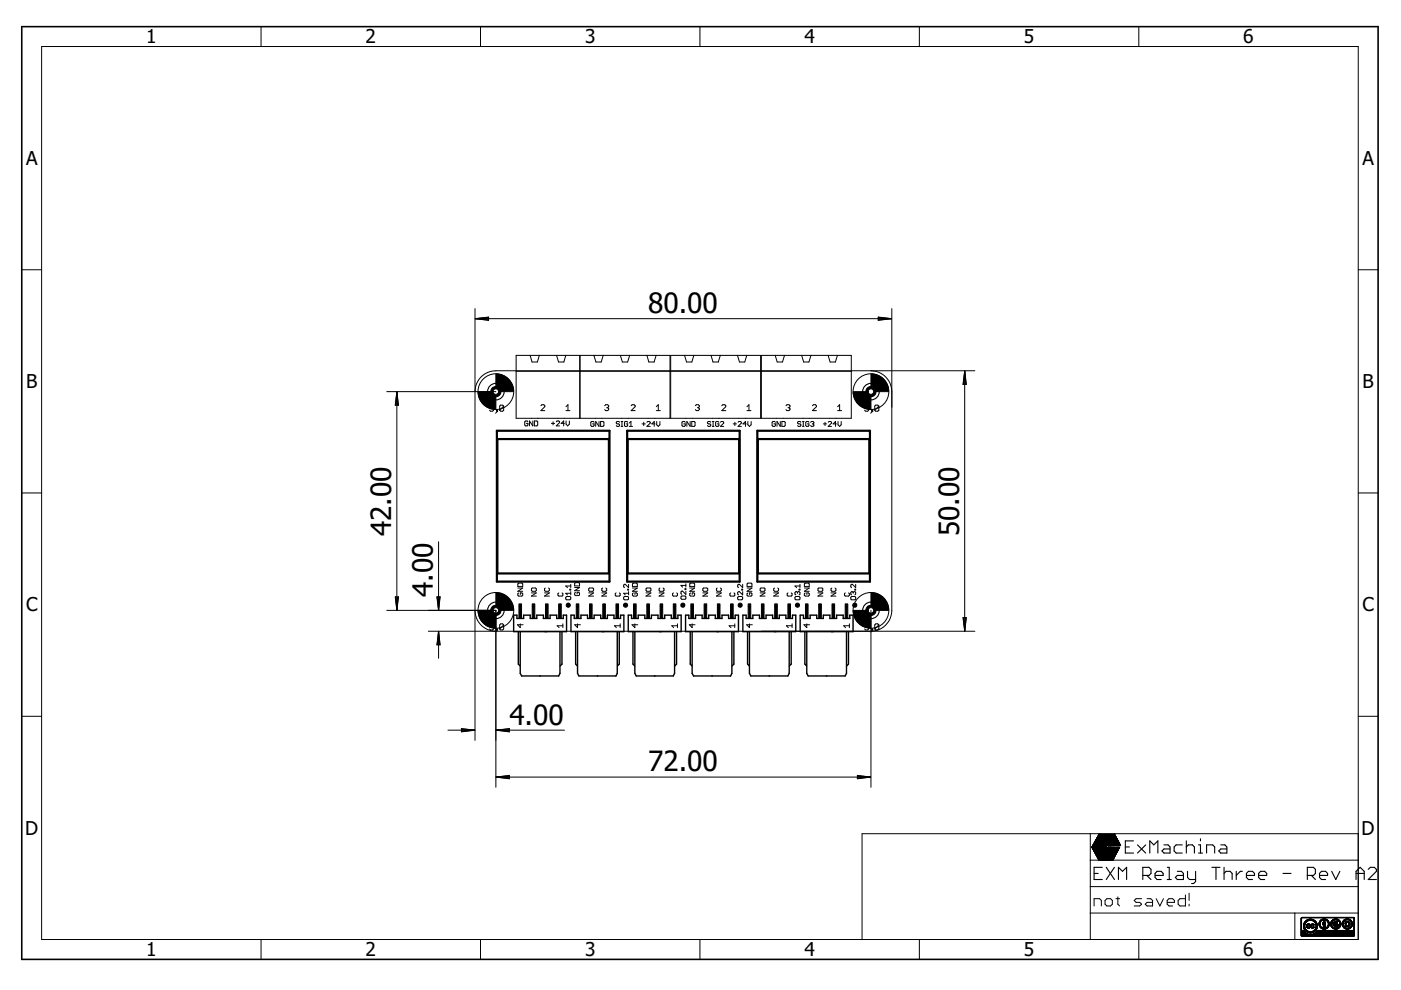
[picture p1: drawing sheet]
<svg xmlns="http://www.w3.org/2000/svg" width="297mm" height="210mm" viewBox="0 0 297 210" stroke-linecap="round" stroke-linejoin="round" font-family="sans-serif">
<defs><g id="words">
<g font-size="5.9">
<text x="137.4" y="66.4">80.00</text>
<text x="82.9" y="113.7" transform="rotate(-90 82.9 113.7)">42.00</text>
<text x="203.3" y="113.7" transform="rotate(-90 203.3 113.7)">50.00</text>
<text x="91.8" y="126.5" transform="rotate(-90 91.8 126.5)">4.00</text>
<text x="108" y="153.6">4.00</text>
<text x="137.4" y="163.6">72.00</text>
</g>
<g font-size="4.1">
<text x="31" y="9.2">1</text>
<text x="77.5" y="9.2">2</text>
<text x="124" y="9.2">3</text>
<text x="170.6" y="9.2">4</text>
<text x="217.1" y="9.2">5</text>
<text x="263.6" y="9.2">6</text>
<text x="5.5" y="35">A</text>
<text x="288.9" y="35">A</text>
<text x="5.5" y="82.3">B</text>
<text x="288.9" y="82.3">B</text>
<text x="5.5" y="129.6">C</text>
<text x="288.9" y="129.6">C</text>
<text x="5.3" y="177">D</text>
<text x="288.7" y="177">D</text>
<text x="31" y="202.8">1</text>
<text x="77.5" y="202.8">2</text>
<text x="124" y="202.8">3</text>
<text x="170.6" y="202.8">4</text>
<text x="217.1" y="202.8">5</text>
<text x="263.6" y="202.8">6</text>
</g>
</g></defs>
<g fill="none" stroke="#000" stroke-width=".21">
<path d="M8.8 9.9h279.2v189.3h-279.2zM55.4 5.7v4.2M101.9 5.7v4.2M148.4 5.7v4.2M194.9 5.7v4.2M241.4 5.7v4.2M4.6 57.2h4.2M288 57.2h4.2M100.7 65.4v91.6M100.8 67.6h88.2M100.8 67.6l2.8-.4v.7zM100.8 67.6l2.8 .1"/>
<path d="M100.8 67.6l2.8 .3M103.6 67.4l-2.8 .2M103.6 67.3l-2.8 .3M109.4 75.4h13.5v13.3h-13.5zM109.4 78.7h13.5M112.4 75.4l.4 1.4h1.1l.4-1.4M118 75.4l.4 1.4h1.1l.5-1.4M123 75.4h19v13.3h-19zM123 78.7h19M125.9 75.4l.4 1.4h1.2l.4-1.4M131.5 75.4l.5 1.4h1.1l.4-1.4M137.2 75.4l.4 1.4h1.1l.4-1.4"/>
<path d="M142.2 75.4h19.1v13.3h-19.1zM142.2 78.7h19.1M145.1 75.4l.5 1.4h1.1l.4-1.4M150.7 75.4l.5 1.4h1.1l.4-1.4M156.4 75.4l.4 1.4h1.1l.4-1.4M161.4 75.4h19.1v13.3h-19.1zM161.4 78.7h19.1M164.4 75.4l.4 1.4h1.1l.4-1.4M170 75.4l.4 1.4h1.1l.4-1.4M175.6 75.4l.4 1.4h1.1l.4-1.4M184.7 78.6a4.4 4.4 0 0 1 4.4 4.4M186.2 67.2l2.8 .4-2.8 .3z"/>
<path d="M186.2 67.4l2.8 .2M186.2 67.3l2.8 .3M189 67.6l-2.8 .1M189 67.6l-2.8 .3M189.1 65.4v64a4.4 4.4 0 0 1-4.4 4.4M204.5 78.7v55.1M204.5 78.7l.4 2.8h-.7zM204.5 78.7l-.1 2.8M204.5 78.7l.2 2.8M204.5 78.7l-.3 2.8M204.5 78.7l.3 2.8M206.7 78.6h-101.6a4.4 4.4 0 0 0-4.4 4.4"/>
<path d="M82 83h23.1M84.1 83.1v46.2M84.1 83.1l.4 2.8h-.7zM84.1 83.1l-.1 2.8M84.1 83.1l.2 2.8M84.1 83.1l-.2 2.8M84.1 83.1l.3 2.8M103.8 86.1l.2-.2h.4l.2 .2-.2 .4M104.2 86.5h.2M104.4 86.5l.2 .3-.2 .4h-.4l-.2-.2M105.3 87h.2v.2h-.2zM105.5 87.2l-.4 .4"/>
<path d="M106.8 86.1l-.2-.2h-.4l-.3 .2v.9M106.8 86.1v.9l-.2 .2h-.4l-.3-.2M106.8 86.1l-.9 .9M111.9 89.4l-.1-.1h-.4l-.1 .1v.7l.1 .2h.4l.1-.2v-.3h-.3M113 89.3v1l-.7-1v1M113.3 89.3h.5l.2 .1v.7l-.2 .2h-.5zM114.7 86l.2-.2h.4l.2 .2v.2l-.8 .9h.8M116.9 89.8h.7M117.3 89.4v.7M117.9 89.4l.2-.1h.4l.1 .1v.2l-.7 .7h.7M119.7 89.8h-.7l.5-.5v1M120 87.1h.8"/>
<path d="M120 86.2l.4-.4v1.3M120 89.3v.6l.4 .4 .3-.4v-.6M126 89.5l-.2-.1h-.4l-.1 .1v.7l.1 .2h.4l.2-.2v-.3h-.4M127 89.4v1l-.7-1v1M127.3 89.4h.5l.2 .1v.7l-.2 .2h-.5zM128.2 86l.2-.2h.4l.3 .2-.3 .4M128.6 86.4h.2M128.8 86.4l.3 .2-.3 .5h-.4l-.2-.3M131.4 89.5l-.2-.1h-.4l-.1 .1 .1 .4h.4l.2 .2-.2 .3h-.4l-.1-.2M131.7 89.4h.3M131.7 90.4h.3M131.9 89.4v1"/>
<path d="M133.1 89.5l-.2-.1h-.3l-.2 .1v.7l.2 .2h.3l.2-.2v-.3h-.4M133.4 90.4h.7M133.4 89.7l.4-.3v1M133.8 86l.2-.2h.5l.2 .2v.2l-.9 .9h.9M136.1 89.9h.7M136.5 89.5v.7M137.2 89.5l.1-.1h.4l.2 .1v.2l-.7 .7h.7M138.9 89.9h-.7l.5-.5v1M139.1 86.2l.5-.4v1.3M139.1 87.1h.9M139.2 89.4v.7l.4 .3 .3-.3v-.7M145.3 89.5l-.2-.1-.5 .1v.7l.2 .2h.3l.2-.2v-.3h-.4"/>
<path d="M146.3 89.4v1l-.7-1v1M146.7 89.4h.5l.2 .1v.7l-.2 .2h-.5zM147.4 86l.2-.2h.5l.2 .2-.2 .4M147.8 86.4h.3M148.1 86.4l.2 .2-.2 .5h-.5l-.2-.3M150.7 89.5l-.2-.1-.5 .1 .2 .4h.3l.2 .2-.2 .3-.5-.2M151 89.4h.4M151 90.4h.4M151.2 89.4v1M152.4 89.5l-.2-.1h-.3l-.2 .1v.7l.2 .2 .5-.2v-.3h-.3M152.8 89.5l.1-.1h.4l.1 .1-.6 .9h.6M153 86l.2-.2h.5l.2 .2v.2l-.9 .9h.9"/>
<path d="M155.4 89.9h.7M155.8 89.5v.7M156.5 89.5l.2-.1h.3l.2 .1v.2l-.7 .7h.7M158.2 89.9h-.7l.6-.5v1M158.4 87.1h.8M158.4 86.2l.4-.4v1.3M158.6 89.4v.7l.3 .3 .4-.3v-.7M164.4 89.5l-.2-.1h-.3l-.2 .1v.7l.2 .2h.3l.2-.2v-.3h-.3M165.4 89.4v1l-.7-1v1M165.8 89.4h.5l.2 .1v.7l-.2 .2h-.5zM166.6 86l.3-.2h.4l.2 .2-.2 .4M167.1 86.4h.2"/>
<path d="M167.3 86.4l.2 .2-.2 .5h-.4l-.3-.3M169.8 89.5l-.2-.1h-.3l-.2 .1 .2 .4h.3l.2 .2-.2 .3h-.3l-.2-.2M170.1 89.4h.4M170.1 90.4h.4M170.3 89.4v1M171.5 89.5l-.2-.1h-.3l-.2 .1v.7l.2 .2h.3l.2-.2v-.3h-.3M171.9 89.5l.5-.1 .2 .1-.2 .4M172.2 89.9h.2M172.3 86l.2-.2h.4l.2 .2v.2l-.8 .9h.8M172.4 89.9l.2 .2-.2 .3-.5-.2M174.6 89.9h.7M174.9 89.5v.7"/>
<path d="M175.6 89.5l.2-.1h.3l.2 .1v.2l-.7 .7h.7M177.3 89.9h-.7l.5-.5v1M177.6 87.1h.8M177.6 86.2l.4-.4v1.3M177.7 89.4v.7l.3 .3 .4-.3v-.7M183.3 86.1l.2-.2h.5l.2 .2-.2 .4M183.7 86.5h.3M184 86.5l.2 .3-.2 .4h-.5l-.2-.2M184.8 87h.2v.2h-.2zM185 87.2l-.4 .4M186.3 86.1l-.2-.2h-.4l-.2 .2v.9M186.3 86.1v.9l-.2 .2h-.4l-.2-.2"/>
<path d="M186.3 86.1l-.8 .9M4.6 104.5h4.2M93 114.9v14.4M288 104.5h4.2M82 129.4h23.1v37.5M83.8 126.6h.7l-.4 2.7zM83.9 126.6l.2 2.7M84 126.6l.1 2.7M84.3 126.6l-.2 2.7M84.4 126.6l-.3 2.7M90.8 133.8h115.9M92.6 126.6h.7l-.3 2.7z"/>
<path d="M92.7 126.6l.3 2.7M92.8 126.6l.2 2.7M93 133.9v5.7M93 133.9l.3 2.8h-.7zM93 133.9l-.2 2.8M93 133.9l.1 2.8M93 133.9l-.3 2.8M93 133.9l.3 2.8M93.1 126.6l-.1 2.7M93.3 126.6l-.3 2.7M100.7 129.4a4.4 4.4 0 0 0 4.4 4.4M103.8 132.5l.2-.2h.4l.2 .2-.2 .4"/>
<path d="M104.2 132.9h.2M104.4 132.9l.2 .2-.2 .5h-.4l-.2-.3M105.3 133.3h.2v.3h-.2zM105.5 133.6l-.4 .4M106.8 132.5l-.2-.2h-.4l-.3 .2v.8M106.8 132.5v.8l-.2 .3h-.4l-.3-.3M106.8 132.5l-.9 .8M109.8 124.7h1l-1 .7h1M109.8 123.8l.2-.2h.7l.1 .2v.5h-1zM110 125.7l-.2 .2v.3l.2 .2h.7l.1-.2v-.3l-.1-.2h-.4v.3M110.3 132.3v.8l-.6-.6h1.2M112.7 125.7h1l-1 .7h1"/>
<path d="M112.7 124.8l.1-.1h.7l.2 .1v.4l-.2 .2h-.7zM115.4 125.7h1.1l-1.1 .7h1.1M115.6 124.7l-.2 .1 .2 .6h.7l.2-.2v-.4l-.2-.1M118.5 125.7l-.2 .2v.3l.2 .2h.7l.1-.2v-.3l-.1-.2M119.3 132.3v.8M119.3 132.7h-1.2l.4 .4M120 126.6l.1-.1h.7l.2 .1v.4l-.2 .2h-.7l-.1-.2zM120.8 124.9h.2v.2h-.2zM121 124.2h-1l.3 .4M121 123.9v.7M121 125.4v.7M121 125.8h-1l.3 .3"/>
<path d="M121.8 124.6h1.1l-1.1 .6h1.1M122 125.6l-.2 .2v.3l.2 .2h.7l.2-.2-.2-.5h-.3v.3M122 123.5h.7l.2 .2v.5h-1.1v-.5zM122.4 132.3v.8l-.5-.6h1.2M124.8 125.7h1.1l-1.1 .7h1.1M124.8 124.8l.2-.1h.7l.2 .1v.4l-.2 .2h-.7zM127.6 125.7h1l-1 .7h1M127.8 124.7l-.2 .1 .2 .6h.6l.2-.2v-.4l-.2-.1M130.6 125.7l-.1 .2v.3l.1 .2h.7l.2-.2v-.3l-.2-.2M131.5 132.3v.8M131.5 132.7h-1.2l.4 .4M132.2 126.6l.2-.1h.7l.2 .1v.4l-.2 .2h-.7l-.2-.2z"/>
<path d="M133.1 124.9h.2v.2h-.2zM133.3 125.8h-1.1l.4 .3M133.3 123.9v.7l-.7-.7-.4 .2v.3l.2 .2M133.3 125.4v.7M134.1 124.7h1l-1 .7h1M134.1 123.8l.2-.2h.7l.1 .2v.5h-1zM134.3 125.7l-.2 .2v.3l.2 .2h.7l.1-.2v-.3l-.1-.2h-.4v.3M134.6 132.3v.8l-.6-.6h1.2M137 125.7h1l-1 .7h1M137 124.8l.1-.1h.7l.2 .1v.4l-.2 .2h-.7zM139.7 125.7h1.1l-1.1 .7h1.1M139.9 124.7l-.2 .1 .2 .6h.7l.2-.2v-.4l-.2-.1"/>
<path d="M142.8 125.7l-.2 .2v.3l.2 .2h.7l.1-.2v-.3l-.1-.2M143.6 132.3v.8M143.6 132.7h-1.2l.4 .4M144.5 126.4h.7l.2 .1v.4l-.2 .2h-.7l-.1-.2v-.4zM145.2 124.8h.2v.2h-.2zM145.4 125.3v.7l-.7-.7-.3 .2v.4l.1 .1M145.4 123.8v.7M145.4 124.1h-1l.3 .4M146.2 124.7h1.1l-1.1 .7h1.1M146.2 123.8l.2-.2h.7l.2 .2v.5h-1.1zM146.4 125.7l-.2 .2v.3l.2 .2h.7l.2-.2v-.3l-.2-.2h-.3v.3M146.7 132.3v.8l-.5-.6h1.2"/>
<path d="M149 125.7h1.1l-1.1 .7h1.1M149 124.8l.2-.1h.7l.2 .1v.4l-.2 .2h-.7zM151.9 125.7h1l-1 .7h1M152.1 124.7l-.2 .1 .2 .6h.6l.2-.2v-.4l-.2-.1M154.9 125.7l-.2 .2v.3l.2 .2h.7l.2-.2v-.3l-.2-.2M155.8 132.3v.8M155.8 132.7h-1.2l.4 .4M156.4 126.6l.2-.1h.7l.2 .1v.4l-.2 .2h-.7l-.2-.2zM157.3 124.9h.2v.2h-.2zM157.5 123.9v.7l-.7-.7-.4 .2v.3l.2 .2M157.5 125.4v.7l-.7-.7-.4 .2v.4l.2 .1M158.4 124.7h1l-1 .7h1"/>
<path d="M158.4 123.8l.2-.2h.7l.1 .2v.5h-1zM158.6 125.7l-.2 .2v.3l.2 .2h.7l.1-.2v-.3l-.1-.2h-.4v.3M158.9 132.3v.8l-.6-.6h1.2M161.2 125.7h1l-1 .7h1M161.2 124.8l.1-.1h.7l.2 .1v.4l-.2 .2h-.7zM164 125.7h1.1l-1.1 .7h1.1M164.2 124.7l-.2 .1 .2 .6h.7l.2-.2v-.4l-.2-.1M167.1 125.7l-.2 .2v.3l.2 .2h.7l.1-.2v-.3l-.1-.2M167.9 132.3v.8M167.9 132.7h-1.2l.4 .4M168.6 126.6l.1-.1h.7l.2 .1v.4l-.2 .2h-.7l-.1-.2zM169.1 125.6v.2"/>
<path d="M169.1 125.6l-.2-.2-.3 .2v.4l.1 .1M169.1 125.6l.1-.2 .4 .2v.4l-.2 .1M169.4 124.9h.2v.2h-.2zM169.6 124.2h-1l.3 .4M169.6 123.9v.7M170.5 124.7h1.1l-1.1 .7h1.1M170.5 123.8l.2-.2h.7l.2 .2v.5h-1.1zM170.7 125.7l-.2 .2v.3l.2 .2h.7l.2-.2v-.3l-.2-.2h-.3v.3M171 132.3v.8l-.5-.6h1.2M173.4 125.7h1.1l-1.1 .7h1.1M173.4 124.8l.2-.1h.7l.2 .1v.4l-.2 .2h-.7zM176.2 125.7h1l-1 .7h1"/>
<path d="M176.4 124.7l-.2 .1 .2 .6h.6l.2-.2v-.4l-.2-.1M179.2 125.7l-.2 .2v.3l.2 .2h.7l.2-.2v-.3l-.2-.2M180.1 132.3v.8M180.1 132.7h-1.2l.4 .4M180.4 126.6l.2-.1h.7l.1 .1v.4l-.1 .2h-.7l-.2-.2zM180.9 125.6l-.2-.2-.3 .2v.4l.2 .1M180.9 125.6l.2-.2 .3 .2v.4l-.1 .1M180.9 125.6v.2M181.3 124.9h.1v.2h-.1zM181.4 123.9v.7l-.7-.7-.3 .2v.3l.2 .2M183.3 132.5l.2-.2h.5l.2 .2-.2 .4M183.7 132.9h.3"/>
<path d="M184 132.9l.2 .2-.2 .5h-.5l-.2-.3M184.7 129.4v37.5M184.8 133.3h.2v.3h-.2zM185 133.6l-.4 .4M186.3 132.5l-.2-.2h-.4l-.2 .2v.8M186.3 132.5v.8l-.2 .3h-.4l-.2-.3M186.3 132.5l-.8 .8M204.2 131h.7l-.4 2.8zM204.2 131l.3 2.8M204.4 131l.1 2.8M204.7 131l-.2 2.8M204.8 131l-.3 2.8"/>
<path d="M4.6 151.9h4.2M95 154.8h5.6M97.8 154.5l2.8 .3-2.8 .4zM97.8 154.7l2.8 .1M97.8 154.5l2.8 .3M100.6 154.8l-2.8 .2M100.6 154.8l-2.8 .3M105.2 154.8h14.5M105.2 154.8l2.8-.3v.7zM105.2 154.8l2.8 .2M105.2 154.8l2.8 .3M108 154.7l-2.8 .1"/>
<path d="M108 154.5l-2.8 .3M288 151.9h4.2M105.2 164.8l2.8-.4v.7zM105.2 164.8h79.4M105.2 164.8l2.8 .1M105.2 164.8l2.8 .3M108 164.6l-2.8 .2M108 164.5l-2.8 .3M181.8 164.4l2.8 .4-2.8 .3zM181.8 164.6l2.8 .2M181.8 164.5l2.8 .3M184.6 164.8l-2.8 .1"/>
<path d="M184.6 164.8l-2.8 .3M231.2 176.8v22.4M231.5 179.6l1.5 2.8M231.5 179.7h2.1M231.5 179.6h1.1M231.5 179.7h2.8M231.5 179.5h2.8M231.6 179.8h2.7M231.6 179.5h2.7M231.6 179.4h2.7M231.6 179.9h2.7M231.6 179.4h2.6"/>
<path d="M231.7 179.9h2.5M231.7 179.3h2.5M231.7 180h2.5M231.7 179.2h2.4M231.8 179.1h2.3M231.8 179h2.3M231.9 179h2.1M231.9 178.9h2.1M232 178.8h2M232 178.7l1.9 .1M232 178.7h1.9M232.1 178.6h1.8"/>
<path d="M232.1 178.6h1.7M232.1 178.5h1.7M232.2 178.4h1.6M232.2 178.4h1.5M232.2 178.3h1.5M232.3 178.2h1.4M232.3 178.1h1.3M232.4 178.1h1.2M232.4 178h1.2M232.5 177.8h1M232.6 177.7h2.9M232.9 177.2h2.9"/>
<path d="M233 176.9l-1.5 2.7M233 176.9h2.9l-1.4 2.6M233 176.9l1.5 2.6M233 176.9l1.3 2.7M233.6 177.8h1.8M233.7 178h1.6M233.7 178.1h1.6M233.7 178.1h1.5M233.7 178.2h1.5M233.8 178.2h1.4M233.8 178.3h1.4M233.8 178.4h1.3"/>
<path d="M233.9 178.4h1.2M233.9 178.5h1.2M234 178.6h1M234 178.7h.9M234.1 178.8h.8M234.1 178.9h.7M234.2 179h.6M234.3 179.1h.4M234.3 179.2h.4M234.3 179.6h-2.1l2.1 .1-.4 1.1 .5-1M234.3 179.6h-2.8M234.3 180h.2"/>
<path d="M234.4 179.9h.1M234.4 179.3h.2M234.4 179.8h.1M234.4 179.4h.1M234.4 179.8l1.5 2.6M234.4 179.5h.1M234.5 179.5h.1M234.6 179.7h2.7M234.6 179.8h2.7M234.7 179.9h2.5M234.9 179.3h2.7M235 179.2h2.6"/>
<path d="M235 179.2h2.5M235 179.1h2.5M235.1 179l2.4 .1M235.1 179h2.3M235.2 178.9h2.2M235.2 178.8l2.2 .1M235.2 178.8h2.1M235.3 178.7h2M235.3 178.6h2M235.3 178.6h1.9M235.3 178.5h1.9M235.4 178h-1.8"/>
<path d="M235.4 178.5h1.8M235.4 177.9h-3M235.4 178.4h1.7M235.4 177.9h-2.9M235.5 178.3h1.6M235.5 177.8h-3M235.5 178.3h1.5M235.5 178.2h1.5M235.5 177.7h-2.9M235.5 177.6h-2.9M235.6 178.1h1.4M235.6 177.5l-3 .1"/>
<path d="M235.6 177.5h-2.9M235.6 178l1.3 .1M235.6 178h1.3M235.6 177.4l-2.9 .1M235.6 177.9h1.3M235.6 177.4h-2.9M235.7 179.3l-.8 .1M235.7 177.9h1.2M235.7 177.3l-3 .1M235.7 177.8h1.1M235.7 177.3h-2.9M235.8 177.2l-3 .1"/>
<path d="M235.8 177.7h1M235.8 177.7h.9M235.8 177.1h-2.9M235.8 177.6h.9M235.9 177h-3M235.9 177.5h.8M235.9 177h-2.9M235.9 177.5h.7M235.9 177.4h.7M235.9 176.9l-2.9 .1M236 177.4h.6M236 177.3h.5"/>
<path d="M236.1 177.2h.4M236.1 177.1h.3M236.1 177l.3 .1M236.2 177h.2M236.2 177h.1M236.2 176.9h.1M236.2 176.8h.1M236.3 176.8l-1.4 2.6M236.3 176.8l1.3 2.5M236.8 179.6h.6M237 179.3h-2.1M237.2 180h-2.5"/>
<path d="M237.2 179.9l-2.5 .1M237.4 179.7h-2.7M237.4 179.6l-1.5 2.8M237.4 179.6l-2.8 .1 1.3 2.7M237.6 179.3l-2.7 .1M288 176.8h-105.2v22.4M55.4 199.2v4.2M101.9 199.2v4.2M148.4 199.2v4.2M194.9 199.2v4.2M231.2 193.6h56.8M231.2 188h56.8"/>
<path d="M231.2 182.4h56.8M231.7 180.1h2.5M231.8 180.1h2.3M231.8 180.2h2.3M231.9 180.3h2.9M231.9 180.4h2.1M231.9 180.4h2.9M231.9 180.5h2.9M232 192.1v-1.6h1.1l.4 .4v1.2M232 180.5l2.9 .1M232 180.6h2.9M232.1 180.7l2.9 .1"/>
<path d="M232.1 180.8h2.9M232.2 180.8l2.9 .1M232.2 180.9h2.9M232.2 180.9l2.9 .1M232.2 181h3M232.3 181l2.9 .1M232.3 181.1h2.9M232.3 181.1l2.9 .1M232.3 181.2h3M232.4 181.3h4.1M232.4 181.3h2.9M232.4 181.4h4.1"/>
<path d="M232.5 181.4h3.9M232.5 181.5h3.9M232.6 181.6h3.7M232.6 181.7h3.7M232.7 181.8h3.5M232.7 181.9h3.5M232.8 182h3.3M232.8 182.1h3.3M232.9 182.1h3.2M232.9 182.2h3.1M232.9 182.3h3.1M233 182.4h2.9"/>
<path d="M233 182.3h2.9M234.1 180.4h.7M234.1 180.3h-2.3M234.2 180.3h.5M234.2 180.2h.5M234.3 180.1h.4M234.3 180.1h.3M234.3 180h.3M234.7 190.5h.8l.3 .4v.8l-.3 .4h-.8l-.4-.4v-.8zM234.7 180h2.5M234.8 180.1h2.3M234.8 180.3h2.2"/>
<path d="M234.9 180.3h2.1M234.9 180.5h2M235 180.7h-2.9M235 180.5h1.9M235 180.6h1.9M235.1 180.7h1.7M235.1 180.8h1.7M235.1 180.8h1.6M235.2 180.9h1.5M235.2 181h1.5M235.2 181h1.4M235.3 181.1h1.3"/>
<path d="M235.3 181.2h1.3M236.5 181.3h-1.1M236.6 190.5h.8M237 180.4h-2.1M237 190.2v1.5l.4 .4M237.1 180.2h-2.3M237.1 180.1l-2.3 .1M241.4 199.2v4.2M242 190.5h-1.1l-.4 .4 .4 .4h.7l.4 .4-.4 .4h-1.1M243.2 190.5h.8l.4 .4v1.2h-1.2l-.4-.4 .4-.4h1.2M245.1 190.5l.8 1.6 .8-1.6M247.5 191.3h1.5v-.4l-.4-.4h-.8l-.3 .4v.8l.3 .4h.8"/>
<path d="M251.3 189.8v2.3h-1.1l-.4-.4v-.8l.4-.4h1.1M252.1 189.4v1.5M252.1 191.7v.4M274.5 193.6v5.6"/>
<circle cx="105.1" cy="83" r="3.8"/>
<circle cx="184.7" cy="83" r="3.8"/>
<circle cx="105.1" cy="129.4" r="3.8"/>
<circle cx="184.7" cy="129.4" r="3.8"/>
</g>
<path d="M105.3 91.3h23.9v32h-23.9zM105.5 93.1h23.6v28.5h-23.6zM133 91.3h23.8v32h-23.8zM133.1 93.1h23.6v28.5h-23.6zM160.6 91.3h23.8v32h-23.8zM160.7 93.1h23.6v28.5h-23.6z" fill="none" stroke="#000" stroke-width=".47"/>
<g fill="none" stroke="#000" stroke-width=".23">
<path d="M238.6 179.6h.9M240.3 178.3h-1.7v2.6h1.7M241.2 179.1l1.7 1.8M242.9 179.1l-1.7 1.8M246.8 179.1h.8l.5 .5v1.3h-1.3l-.4-.5 .4-.4h1.3M250.7 179.1h-1.3l-.5 .5v.8l.5 .5h1.3M251.5 179.6l.4-.5h.9l.4 .5v1.3M251.5 178.3v2.6M254.1 179.1h.4v1.8M254.5 177.8v.5M258.8 179.1h.9l.4 .5v1.3h-1.3l-.4-.5 .4-.4h1.3M232 185.2h.8"/>
<path d="M233.7 183.9h-1.7v2.6h1.7M234.5 183.9l1.8 2.6M236.3 183.9l-1.8 2.6M237.1 186.5v-2.6l.9 .8 .9-.8v2.6M242.3 185.6h1.3l.4-.4v-.9l-.4-.4h-1.3v2.6M243.2 185.6l.8 .9M243.8 180.9v-2.6l.8 .8 .9-.8v2.6M244.9 185.6h1.7v-.4l-.4-.5h-.9l-.4 .5v.8l.4 .5h.9M247.5 183.9h.4v2.6M247.5 186.5h.8M249.6 184.7h.9l.4 .5v1.3h-1.3l-.4-.5 .4-.4h1.3M251.8 184.7v1.3l.4 .5h1.3"/>
<path d="M253.5 184.7v2.2l-.4 .4h-.5M254.1 180.9h.9M255.8 180.9v-1.8h1.3l.4 .5v1.3M256.9 183.9h1.8M257.8 183.9v2.6M259.5 185.2l.4-.5h.9l.4 .5v1.3M259.5 183.9v2.6M262.1 184.7v1.8M263.4 184.7h-.4l-.9 .9M264.3 185.6h1.7v-.4l-.4-.5h-.9l-.4 .5v.8l.4 .5h.9M266.8 185.6h1.8v-.4l-.5-.5h-.8l-.5 .5v.8l.5 .5h.8M272 185.2h1.7"/>
<path d="M277.2 185.6h1.3l.4-.4v-.9l-.4-.4h-1.3v2.6M278 185.6l.9 .9M279.8 185.6h1.7v-.4l-.4-.5h-.9l-.4 .5v.8l.4 .5h.9M282.3 184.7l.9 1.8 .9-1.8M287.5 185.2h1.7M287.5 186.5v-1.8l.9-.8 .8 .8v1.8M290.1 184.3l.4-.4h.9l.4 .4v.4l-1.7 1.8h1.7"/>
<circle cx="105.1" cy="83" r="1.76"/>
<circle cx="184.7" cy="83" r="1.76"/>
<circle cx="105.1" cy="129.4" r="1.76"/>
<circle cx="184.7" cy="129.4" r="1.76"/>
</g>
<g fill="none" stroke="#000" stroke-width=".3">
<path d="M108.9 130.4h.7v.7h1.4v-.7h1.4v.7h1.4v-.7h1.4v.7h1.4v-.7h1.4v.7h1.4v-.7h.7v3.5h-11.2zM109.9 133.9v6.9l.4 .4M110.3 133.9v8.9l.3 .5h7.8l.3-.5v-8.9M119.1 133.9v6.9l-.3 .4M121.1 130.4h.7v.7h1.4v-.7h1.4v.7h1.4v-.7h1.4v.7h1.4v-.7h1.4v.7h1.4v-.7h.7v3.5h-11.2zM122 133.9v6.9l.4 .4M122.4 133.9v8.9l.3 .5h7.9l.3-.5v-8.9M131.3 133.9v6.9l-.4 .4M133.2 130.4h.7v.7h1.4v-.7h1.4v.7h1.4v-.7h1.4v.7h1.4v-.7h1.4v.7h1.4v-.7h.7v3.5h-11.2zM134.2 133.9v6.9l.4 .4M134.6 133.9v8.9l.3 .5h7.8l.3-.5v-8.9M143.4 133.9v6.9l-.3 .4"/>
<path d="M145.4 130.4h.6v.7h1.5v-.7h1.4v.7h1.4v-.7h1.4v.7h1.4v-.7h1.4v.7h1.4v-.7h.7v3.5h-11.2zM146.3 133.9v6.9l.4 .4M146.7 133.9v8.9l.3 .5h7.9l.3-.5v-8.9M155.6 133.9v6.9l-.4 .4M157.5 130.4h.7v.7h1.4v-.7h1.4v.7h1.4v-.7h1.4v.7h1.4v-.7h1.4v.7h1.4v-.7h.7v3.5h-11.2zM158.5 133.9v6.9l.4 .4M158.9 133.9v8.9l.3 .5h7.8l.3-.5v-8.9M167.7 133.9v6.9l-.3 .4M169.7 130.4h.6v.7h1.5v-.7h1.4v.7h1.4v-.7h1.4v.7h1.4v-.7h1.4v.7h1.4v-.7h.7v3.5h-11.2zM170.6 133.9v6.9l.4 .4M171 133.9v8.9l.3 .5h7.9l.3-.5v-8.9M179.9 133.9v6.9l-.4 .4"/>
</g>
<g fill="#000" stroke="#000" stroke-width=".21">
<path d="M104.2 82.4a1.1 1.1 0 0 1 1.8 0 1.1 1.1 0 0 1-.5 1.7 1.1 1.1 0 0 1-1.5-1.1h.5a.59 .59 0 0 1 .9-.5 .59 .59 0 0 1 .1 1 .59 .59 0 0 1-.9-.3l-.1-.2h-.5z" fill-rule="evenodd"/>
<path d="M101.4 83h2.7l.3 .8 .7 .3v2.7a3.7 3.7 0 0 1-3.7-3.8z" fill-rule="evenodd"/>
<path d="M105.1 79.3a3.7 3.7 0 0 1 3.8 3.7h-2.8l-.3-.7-.7-.3z" fill-rule="evenodd"/>
<path d="M183.8 82.4a1.1 1.1 0 0 1 1.7 0 1.1 1.1 0 0 1-.5 1.7 1.1 1.1 0 0 1-1.4-1.1h.5a.59 .59 0 0 1 .8-.5 .59 .59 0 0 1 .1 1 .59 .59 0 0 1-.9-.3v-.2h-.5z" fill-rule="evenodd"/>
<path d="M180.9 83h2.7l.3 .8 .8 .3v2.7a3.7 3.7 0 0 1-3.8-3.8z" fill-rule="evenodd"/>
<path d="M184.7 79.3a3.7 3.7 0 0 1 3.7 3.7h-2.7l-.3-.7-.7-.3z" fill-rule="evenodd"/>
<path d="M104.5 128.5a1.1 1.1 0 0 1 1.6 .5 1.1 1.1 0 0 1-.7 1.5 1.1 1.1 0 0 1-1.4-1.1h.5a.59 .59 0 0 1 .9-.5 .59 .59 0 0 1 .1 1 .59 .59 0 0 1-.9-.3l-.1-.2h-.5z" fill-rule="evenodd"/>
<path d="M101.4 129.4h2.7l.3 .7 .7 .3v2.8a3.8 3.8 0 0 1-3.7-3.8z" fill-rule="evenodd"/>
<path d="M105.1 125.7a3.7 3.7 0 0 1 3.8 3.7h-2.8l-.3-.7-.7-.3z" fill-rule="evenodd"/>
<path d="M184 128.5a1.1 1.1 0 0 1 1.7 .5 1.1 1.1 0 0 1-.8 1.5 1.1 1.1 0 0 1-1.3-1.1h.5a.59 .59 0 0 1 .8-.5 .59 .59 0 0 1 .1 1 .59 .59 0 0 1-.9-.3v-.2h-.5z" fill-rule="evenodd"/>
<path d="M180.9 129.4h2.7l.3 .7 .8 .3v2.8a3.8 3.8 0 0 1-3.8-3.8z" fill-rule="evenodd"/>
<path d="M184.7 125.7a3.7 3.7 0 0 1 3.7 3.7h-2.7l-.3-.7-.7-.3z" fill-rule="evenodd"/>
<circle cx="120.5" cy="128.3" r=".45"/>
<circle cx="132.6" cy="128.3" r=".45"/>
<circle cx="144.8" cy="128.3" r=".45"/>
<circle cx="156.9" cy="128.3" r=".45"/>
<circle cx="169.1" cy="128.3" r=".45"/>
<circle cx="181.2" cy="128.3" r=".45"/>
</g>
<g fill="#000" stroke="#000" stroke-width=".21">
<path d="M110 128h.6v.6h-.6zM110 128.6h.6v2.5h-.6zM112.8 128h.6v.6h-.6zM112.8 128.6h.6v2.5h-.6zM115.7 128h.5v.6h-.5zM115.7 128.6h.5v2.5h-.5zM118.4 128h.6v.6h-.6zM118.4 128.6h.6v2.5h-.6zM122.2 128h.5v.6h-.5zM122.2 128.6h.5v2.5h-.5zM125 128h.5v.6h-.5zM125 128.6h.5v2.5h-.5z"/>
<path d="M127.8 128h.6v.6h-.6zM127.8 128.6h.6v2.5h-.6zM130.6 128h.5v.6h-.5zM130.6 128.6h.5v2.5h-.5zM134.3 128h.6v.6h-.6zM134.3 128.6h.6v2.5h-.6zM137.1 128h.6v.6h-.6zM137.1 128.6h.6v2.5h-.6zM140 128h.5v.6h-.5zM140 128.6h.5v2.5h-.5zM142.7 128h.6v.6h-.6zM142.7 128.6h.6v2.5h-.6z"/>
<path d="M146.5 128h.5v.6h-.5zM146.5 128.6h.5v2.5h-.5zM149.3 128h.5v.6h-.5zM149.3 128.6h.5v2.5h-.5zM152.1 128h.6v.6h-.6zM152.1 128.6h.6v2.5h-.6zM154.9 128h.5v.6h-.5zM154.9 128.6h.5v2.5h-.5zM158.6 128h.6v.6h-.6zM158.6 128.6h.6v2.5h-.6zM161.4 128h.6v.6h-.6zM161.4 128.6h.6v2.5h-.6z"/>
<path d="M164.3 128h.5v.6h-.5zM164.3 128.6h.5v2.5h-.5zM167 128h.6v.6h-.6zM167 128.6h.6v2.5h-.6zM170.8 128h.5v.6h-.5zM170.8 128.6h.5v2.5h-.5zM173.6 128h.5v.6h-.5zM173.6 128.6h.5v2.5h-.5zM176.4 128h.6v.6h-.6zM176.4 128.6h.6v2.5h-.6zM179.2 128h.5v.6h-.5zM179.2 128.6h.5v2.5h-.5z"/>
<path d="M275.9 198.4h11.3zM275.9 198.3l11.3 .1zM275.9 198.3h11.3zM275.9 198.2l11.3 .1zM275.9 198.2h4.2zM275.9 198.1l4.2 .1zM275.9 198.1l1.7 .1zM275.9 198.1h1.5zM275.9 198.1h1.4zM275.9 198l1.4 .1zM275.9 198h1.3zM275.9 198h1.2z"/>
<path d="M275.9 197.9l1.1 .1zM275.9 197.9h1.1zM275.9 197.9h1zM275.9 197.8l1 .1zM275.9 197.8h.9zM275.9 197.7l.9 .1zM275.9 197.7h.8zM275.9 197.6l.8 .1zM275.9 197.6l.7 .1zM275.9 197.6h.7zM275.9 197.5l.7 .1zM275.9 197.5l.6 .1z"/>
<path d="M275.9 197.5h.6zM275.9 197.4l.6 .1zM275.9 197.4h.6zM275.9 197.4h.5zM275.9 197.3l.5 .1zM275.9 197.3h.5zM275.9 198.4l11.2 .1zM275.9 194.6h.1zM275.9 194.5l11.2 .1zM276 194.5l11.1 .1zM276 194.5h11zM276.4 196.5l.2 .1z"/>
<path d="M276.4 196.5h.2zM276.4 196.4l.2 .1zM276.4 196.4h.2zM276.4 196.3l.2 .1zM276.4 196.3h.2zM276.4 196.2l.2 .1zM276.4 196.2h.2zM276.4 196.1l.2 .1zM276.4 196.7h.2zM276.4 196.6l.2 .1zM276.4 196.6h.2zM276.4 196.1h.2z"/>
<path d="M276.4 196l.2 .1zM276.4 196h.2zM276.4 196h.3zM276.4 196.8h.3zM276.4 195.9h.3zM276.4 196.7l.3 .1zM276.4 196.7h.3zM276.4 195.9l.3 .1zM276.5 196.8l.3 .1zM276.5 196.8h.2zM276.5 195.8l.2 .1zM276.5 195.8l.3 .1z"/>
<path d="M276.5 196.9l.3 .1zM276.5 196.9h.3zM276.5 195.8h.2zM276.5 195.7l.3 .1zM276.5 197h.3zM276.5 195.7h.3zM276.5 195.6l.3 .1zM276.5 197l.3 .1zM276.6 197.1h.3zM276.6 197l.3 .1zM276.6 195.6h.3zM276.6 195.5l.3 .1z"/>
<path d="M276.6 197.1l.4 .1zM276.6 197.1l.3 .1zM276.6 195.5h.3zM276.6 197.2h.4zM276.6 195.5h.4zM276.7 197.2l.3 .1zM276.7 195.4l.3 .1zM276.7 197.2l.4 .1zM276.7 195.4h.4zM276.7 197.3h.4zM276.8 197.3h.3zM276.8 195.3l.3 .1z"/>
<path d="M276.8 197.3l.4 .1zM276.8 195.3h.4zM276.8 197.4h.4zM276.9 197.4h.3zM276.9 195.2l.3 .1zM276.9 197.4h.4zM276.9 195.2l.4 .1zM276.9 197.4l.5 .1zM276.9 195.2h.5zM276.9 197.5h.5zM277 197.5h.5zM277 195.1l.6 .1z"/>
<path d="M277 196.5h.3zM277 196.4l.3 .1zM277 196.4h.3zM277 196.3l.3 .1zM277 196.3h.3zM277 196.2l.3 .1zM277 196.2h.3zM277 195.1l.7 .1zM277 197.5l1.6 .1zM277 197.5l.7 .1zM277 196.5l.3 .1zM277 196.1h.3z"/>
<path d="M277.1 196.5l.2 .1zM277.1 196.2h.2zM277.1 196.1l.2 .1zM277.1 195.1h1.5zM277.1 196.6h.7zM277.1 196.6h.3zM277.1 196.1h.3zM277.1 197.6h1.5zM277.1 196l.7 .1zM277.1 196.6l.6 .1zM277.1 196h.6zM277.1 197.6l1.4 .1z"/>
<path d="M277.1 196.7h.6zM277.1 195l1.4 .1zM277.2 196.7h.5zM277.2 195.9l.5 .1zM277.2 197.6l1.3 .1zM277.2 195h1.3zM277.2 197.7h1.2zM277.2 196.7l.4 .1zM277.2 195h1.2zM277.3 195.9h.3zM277.3 197.7h1.1zM277.3 194.9l1 .1z"/>
<path d="M277.3 196.8h.2zM277.4 197.7l.9 .1zM277.4 194.9h.9zM277.5 197.7l.7 .1zM277.5 196.1h.3zM277.5 194.9h.7zM277.6 196.6h.2zM277.6 196.1h.2zM277.6 196.5l.2 .1zM277.6 196.1l.1 .1zM277.6 196.5l.1 .1zM277.6 197.8h.4z"/>
<path d="M277.7 194.9h.2zM277.9 196.4l.2 .1zM277.9 196.4h.2zM277.9 196.3l.2 .1zM277.9 196.3h.2zM277.9 196.2l.2 .1zM277.9 196.2h.2zM277.9 196.5l.2 .1zM277.9 196.5h.2zM277.9 196.1l.2 .1zM277.9 196.6h.3zM277.9 196.5l.3 .1z"/>
<path d="M277.9 196.1h.3zM277.9 196.6l.7 .1zM277.9 196.6h.8zM277.9 196l.8 .1zM277.9 195.1l.8 .1zM278 196.7h.6zM278 196h.6zM278 197.5l.7 .1zM278 195.9l.6 .1zM278 196.7h.5zM278.1 198.1l2 .1zM278.1 195.9l.4 .1z"/>
<path d="M278.1 196.7l.3 .1zM278.2 197.5h.5zM278.2 195.9h.2zM278.2 195.1l.5 .1zM278.2 198.1h1.9zM278.2 195.2h.6zM278.2 196.8h.2zM278.3 197.5h.5zM278.3 197.4l.5 .1zM278.3 195.2h.5zM278.3 198.1h1.8zM278.4 197.4h.4z"/>
<path d="M278.4 195.2l.4 .1zM278.4 196.6h.2zM278.4 196.1h.2zM278.4 198l1.7 .1zM278.4 196.5l.3 .1zM278.4 196.1l.2 .1zM278.5 198h1.6zM278.5 196.5l.1 .1zM278.5 197.4h.4zM278.5 195.3h.4zM278.5 197.3l.4 .1zM278.6 198h1.5z"/>
<path d="M278.6 197.3h.3zM278.6 195.3l.3 .1zM278.6 197.3h.4zM278.6 195.4h.4zM278.6 197.2l.4 .1zM278.6 197.9l1.5 .1zM278.6 195.4l.4 .1zM278.7 197.2l.3 .1zM278.7 197.9h1.4zM278.7 197.2h.3zM278.7 195.5h.3zM278.7 195.5h.4z"/>
<path d="M278.7 197.1l.3 .1zM278.8 197.9h1.3zM278.8 197.1l.3 .1zM278.8 197.1h.3zM278.8 195.5l.3 .1zM278.8 197.8l1.3 .1zM278.8 195.6h.3zM278.8 197l.3 .1zM278.8 195.6l.3 .1zM278.8 197.8h1.3zM278.9 197.8h1.2zM278.9 197h.3z"/>
<path d="M278.9 195.7h.3zM278.9 197.7l1.2 .1zM278.9 196.9l.3 .1zM278.9 195.7l.3 .1zM278.9 196.9h.3zM278.9 196.8l.3 .1zM278.9 195.8h.3zM278.9 196.8h.3zM278.9 195.8l.3 .1zM279 196.8l.2 .1zM279 195.8l.2 .1zM279 197.7h1.1z"/>
<path d="M279 196.8h.2zM279 196.7l.2 .1zM279 196.7h.3zM279 195.9l.3 .1zM279 195.9h.2zM279 196.6l.3 .1zM279 196.6h.3zM279 196l.3 .1zM279 196h.3zM279 197.6l1.1 .1zM279 196.5l.3 .1zM279 196.5h.3z"/>
<path d="M279 196.4l.3 .1zM279 196.4h.3zM279 196.3l.3 .1zM279 196.3h.3zM279 196.2l.3 .1zM279 196.2h.3zM279 196.1l.3 .1zM279 196.1h.3zM279.1 197.6l1 .1zM279.1 197.6h1zM279.1 197.5l1 .1zM279.1 197.5l8.1 .1z"/>
<path d="M279.1 197.5h8.1zM279.2 197.5h8zM279.2 197.4l8 .1zM279.2 197.4h8zM279.3 197.4h7.9zM279.3 197.3l7.9 .1zM279.3 197.3h7.9zM279.7 196l.2 .1zM279.7 196h.2zM279.7 195.9l.2 .1zM279.7 195.9h.2zM279.7 195.8l.2 .1z"/>
<path d="M279.7 195.8h.2zM279.7 195.7l.2 .1zM279.7 196.2h.2zM279.7 196.1l.2 .1zM279.7 196.1h.1zM279.7 195.7l.1 .1zM279.7 195.7h.1zM279.7 195.7h.2zM279.7 195.6l.2 .1zM279.7 196.3h.2zM279.7 196.2l.2 .1zM279.7 195.6h.2z"/>
<path d="M279.7 195.5l.2 .1zM279.7 196.3l.3 .1zM279.7 196.3h.3zM279.7 195.5h.3zM279.8 196.3l.2 .1zM279.8 195.4l.2 .1zM279.8 196.4h.2zM279.8 195.4h.2zM279.8 196.4l.2 .1zM279.8 195.3l.2 .1zM279.8 195.3h.2zM279.8 196.5l.3 .1z"/>
<path d="M279.9 196.5h.2zM279.9 195.3h.2zM279.9 196.5l.2 .1zM279.9 195.2l.2 .1zM279.9 196.6h.3zM279.9 195.2h.3zM280 195.1l.2 .1zM280 196.6l.2 .1zM280 196.7h.3zM280 195.1l.3 .1zM280 195.1h.3zM280 195.1h.4z"/>
<path d="M280.1 196.7l.3 .1zM280.1 196.7h.3zM280.1 195l.4 .1zM280.1 196.8h.4zM280.1 195h.5zM280.2 196.8h1.1zM280.2 195h1.1zM280.2 196.8l1.1 .1zM280.2 194.9l1.1 .1zM280.3 198.1h.2zM280.3 198l.2 .1zM280.3 198h.2z"/>
<path d="M280.3 197.8h.2zM280.3 197.7l.2 .1zM280.3 197.7h.1zM280.3 194.9h.9zM280.3 196.9h.9zM280.4 196.9l.8 .1zM280.4 194.9h.7zM280.4 196.9l.7 .1zM280.5 197.5l.2 .1zM280.5 196l.5 .1zM280.5 196h.5zM280.5 195.9l.5 .1z"/>
<path d="M280.5 195.9h.5zM280.5 195.8l.5 .1zM280.5 195.8h.5zM280.5 195.7l.5 .1zM280.5 195.7h.5zM280.5 195.6l.5 .1zM280.5 195.6h.5zM280.5 194.8l.5 .1zM280.5 198.2h.4zM280.5 197h.4zM280.6 198.2h.3zM280.6 196.6h.3z"/>
<path d="M280.6 196.5l.3 .1zM280.6 196.5h.3zM280.6 196.4l.3 .1zM280.6 196.4h.3zM280.6 196.3l.3 .1zM280.6 196.3h.3zM280.6 196.2l.3 .1zM280.6 196.2h.3zM280.6 196.1l.3 .1zM280.6 196.1h.3zM280.6 197.9h.2zM280.6 197.8l.2 .1z"/>
<path d="M280.6 195.4h.3zM280.6 195.3l.3 .1zM280.6 195.3h.3zM280.6 198.1l.3 .1zM280.6 197.8h.2zM280.6 197.7l.2 .1zM280.6 197.7h.2zM280.6 195.5h.2zM280.6 197.9l.3 .1zM280.6 197.9h.3zM280.6 195.4l.3 .1zM280.6 195.2l.3 .1z"/>
<path d="M280.7 198.1h.2zM280.7 198l.2 .1zM280.7 198h.2zM280.7 195.2l.1 .1zM280.9 197.6h.2zM280.9 197.5l.2 .1zM280.9 197.6l.2 .1zM280.9 195h.5zM280.9 197.7h.2zM281 196.8h.4zM281 195l.4 .1zM281.1 198.2h1.4z"/>
<path d="M281.1 198.1l1.4 .1zM281.1 198.1h1.4zM281.1 198l1.4 .1zM281.1 198h1.4zM281.1 196.7l.3 .1zM281.1 195.1h.4zM281.1 197.9l1.4 .1zM281.1 197.9h1.5zM281.1 196.7h.4zM281.1 197.8l1.4 .1zM281.2 197.8h1.3zM281.2 196.7h.3z"/>
<path d="M281.2 195.1h.3zM281.2 197.7l1.4 .1zM281.2 195.1l.3 .1zM281.2 197.7h1.3zM281.3 197.7h1.2zM281.3 197.6l1.2 .1zM281.3 195.2h.3zM281.3 197.6l1.3 .1zM281.3 197.6h1.3zM281.3 197.5l1.3 .1zM281.3 196.6l.2 .1zM281.3 196.6h.3z"/>
<path d="M281.4 196.5l.2 .1zM281.4 195.2l.2 .1zM281.4 195.3h.3zM281.4 196.5h.2zM281.4 195.3h.2zM281.5 196.4l.2 .1zM281.5 195.3l.2 .1zM281.5 195.4h.2zM281.5 196.4h.2zM281.5 196.3l.2 .1zM281.5 195.5h.2zM281.5 195.4l.2 .1z"/>
<path d="M281.6 196.3h.2zM281.6 195.5h.2zM281.6 196.2l.2 .1zM281.6 196.2h.2zM281.6 195.6h.2zM281.6 195.5l.1 .1zM281.6 196.1l.2 .1zM281.6 196.1h.2zM281.6 195.7h.2zM281.6 195.6l.2 .1zM281.6 196l.2 .1zM281.6 196h.2z"/>
<path d="M281.6 195.9l.2 .1zM281.6 195.9h.2zM281.6 195.8l.2 .1zM281.6 195.8h.2zM281.6 195.7l.2 .1zM282.1 196.1h.2zM282.1 196l.2 .1zM282.1 195.7l.2 .1zM282.1 195.7h.2zM282.1 196h.2zM282.1 195.9l.2 .1zM282.1 195.9h.2z"/>
<path d="M282.1 195.8l.2 .1zM282.1 195.8h.2zM282.1 195.6h1zM282.2 196.2h.2zM282.2 196.2h.1zM282.2 196.1l.1 .1zM282.2 195.7h.1zM282.2 195.6l.1 .1zM282.2 195.6l.2 .1zM282.2 196.3h.2zM282.2 196.2l.2 .1zM282.2 195.6h.6z"/>
<path d="M282.2 195.5l.5 .1zM282.2 196.3l.2 .1zM282.2 195.5h.5zM282.2 195.5h.4zM282.2 195.5h.3zM282.2 196.4h.2zM282.2 195.4l.2 .1zM282.2 195.4h.2zM282.3 195.4h.2zM282.3 196.4l.2 .1zM282.3 195.3l.2 .1zM282.3 196.5h.2z"/>
<path d="M282.3 195.3h.2zM282.3 196.5l.2 .1zM282.3 195.2l.3 .1zM282.3 196.6h.3zM282.4 196.5l.2 .1zM282.4 196.6h.2zM282.4 195.2h.2zM282.4 196.6l.3 .1zM282.4 195.6l.7 .1zM282.4 195.2h.3zM282.4 196.7h.3zM282.4 195.1l.3 .1z"/>
<path d="M282.4 195.6l.6 .1zM282.5 196.7h.3zM282.5 195.1h.3zM282.5 196.7l.4 .1zM282.5 195.1h.4zM282.5 195.7h.5zM282.6 195l.3 .1zM282.6 196.8h.4zM282.6 195h.4zM282.6 195.7h.5zM282.6 196.8h1.2zM282.6 196h1.1z"/>
<path d="M282.6 195.9l1.1 .1zM282.6 195.8l.9 .1zM282.6 195.8h.9zM282.6 195.7l.9 .1zM282.6 195.7l.6 .1zM282.6 196.1h1.3zM282.6 196l1.2 .1zM282.6 196h1.2zM282.6 195h1.2zM282.7 196.8l1.1 .1zM282.7 196.8l1 .1zM282.7 194.9l1 .1z"/>
<path d="M282.7 198.2h.2zM282.7 198.1l.2 .1zM282.7 198l.1 .1zM282.7 198h.1zM282.7 198.1h.2zM282.7 197.6l.2 .1zM282.7 197.6h.2zM282.7 197.5l.2 .1zM282.7 196.1h.3zM282.7 195.9h.8zM282.7 194.9h1zM282.7 196.9h1z"/>
<path d="M282.7 195.9l.9 .1zM282.8 197.6l.1 .1zM282.8 196.2h.3zM282.8 196.1l.2 .1zM282.8 197.7l.1 .1zM282.8 197.7h.1zM282.8 196.2l.3 .1zM282.8 194.9h.8zM282.8 196.9l.8 .1zM282.8 196.3h.4zM282.8 196.3h.3zM282.8 195.6h.3z"/>
<path d="M282.9 196.3l.6 .1zM282.9 195.5l.2 .1zM282.9 195.5h.6zM282.9 194.9h.7zM282.9 196.9l.6 .1zM282.9 196.4h.6zM282.9 196.4h.7zM282.9 195.4l.7 .1zM283 194.8l.4 .1zM283 196.4l.5 .1zM283 195.4h.5zM283 197h.4z"/>
<path d="M283 195.4h.6zM283.1 198.2h.3zM283.1 198.2h.2zM283.1 198.1l.2 .1zM283.1 198.1l.1 .1zM283.1 198.1h.1zM283.1 197.7h.1zM283.1 197.6l.1 .1zM283.1 197.6l.2 .1zM283.1 197.6h.2zM283.1 197.5l.3 .1zM283.1 196.5h.4z"/>
<path d="M283.1 195.3l.4 .1zM283.2 195.3h.2zM283.3 197.8l1.7 .1zM283.3 197.9l1.9 .1zM283.3 197.9h1.8zM283.3 197.9h1.7zM283.4 198h.2zM283.4 197.8h1.6zM283.4 197.8h.2zM283.4 195h.4zM283.4 198l.2 .1zM283.4 197.7l.2 .1z"/>
<path d="M283.4 198.1h.1zM283.4 196.8h.4zM283.5 195l.4 .1zM283.5 196.1h.5zM283.5 196.7l.4 .1zM283.5 196.1l.5 .1zM283.5 195.1h.4zM283.6 196.7h.3zM283.6 198.2h1.5zM283.6 197.5l1.5 .1zM283.6 196.2h.6zM283.6 195.1h.3z"/>
<path d="M283.7 196.2h.5zM283.7 195.1l.3 .1zM283.7 198.2h1.4zM283.7 197.6h1.4zM283.7 196.7h.3zM283.7 198.1l1.4 .1zM283.7 197.6l1.4 .1zM283.7 197.6l1.3 .1zM283.7 196.6l.3 .1zM283.7 198.1l1.3 .1zM283.7 198.1h1.3zM283.7 197.7h1.3z"/>
<path d="M283.7 196.6h.3zM283.7 195.2h.3zM283.8 198.1h1.2zM283.8 198l1.2 .1zM283.8 198h1.2zM283.8 198h1.4zM283.8 197.8h1.2zM283.8 197.7l1.2 .1zM283.8 195.2h.2zM283.8 196.6h.3zM283.8 196.2l.4 .1zM283.8 195.2l.3 .1z"/>
<path d="M283.8 196.5l.3 .1zM283.8 196.3h.4zM283.9 196.5l.2 .1zM283.9 195.3h.2zM283.9 196.5h.2zM283.9 196.4l.2 .1zM283.9 196.3h.3zM283.9 195.4h.2zM283.9 195.3l.2 .1zM284 196.4h.2zM284 195.4h.2zM284 196.3l.2 .1z"/>
<path d="M284 195.4l.2 .1zM284 195.5h.2zM284 195.5l.2 .1zM284.1 195.6l.2 .1zM284.1 195.6h.2zM284.1 195.6h.1zM284.1 196.1l.1 .1zM284.1 196.1h.1zM284.1 196.1h.2zM284.1 196l.2 .1zM284.1 196h.2zM284.1 195.8h.2z"/>
<path d="M284.1 195.7l.2 .1zM284.1 195.7h.2zM284.1 195.7h.1zM284.1 195.6l.1 .1zM284.1 195.9l.2 .1zM284.1 195.9h.2zM284.1 195.8l.2 .1zM284.6 196h.2zM284.6 195.9l.2 .1zM284.6 195.9h.2zM284.6 195.8l.2 .1zM284.6 196.2h.2z"/>
<path d="M284.6 196.1l.2 .1zM284.6 196.1h.2zM284.6 196l.2 .1zM284.6 195.8h.2zM284.6 195.7l.2 .1zM284.6 195.7h.2zM284.6 195.6l.2 .1zM284.6 196.2l.2 .1zM284.6 195.6h.2zM284.6 196.3l.3 .1zM284.6 196.3h.3zM284.6 195.5l.2 .1z"/>
<path d="M284.6 195.5h.3zM284.7 196.3l.2 .1zM284.7 195.5h.2zM284.7 196.4h.2zM284.7 195.4l.2 .1zM284.7 195.4h.2zM284.7 196.4l.2 .1zM284.7 195.3l.2 .1zM284.8 196.5h.2zM284.8 195.3h.2zM284.8 196.5l.3 .1zM284.8 196.5l.2 .1z"/>
<path d="M284.8 195.2l.2 .1zM284.8 195.2h.3zM284.8 196.6h.3zM284.9 196.6l.2 .1zM284.9 195.1l.3 .1zM284.9 196.7h.3zM284.9 195.1h.3zM284.9 195.1h.4zM285 196.7l.3 .1zM285 196.7h.3zM285 196.8h.4zM285 195l.4 .1z"/>
<path d="M285.1 195h.4zM285.1 196.8h1.2zM285.1 195h1.2zM285.1 196.8l1.1 .1zM285.1 195.7l.4 .1zM285.1 194.9l1.1 .1zM285.2 198l.2 .1zM285.2 198h.2zM285.2 198h.1zM285.2 196.8l1 .1zM285.2 195.8h.3zM285.2 198.1h.1z"/>
<path d="M285.2 197.7l.1 .1zM285.2 197.7h.1zM285.2 196.2h.3zM285.2 196.1l.2 .1zM285.2 196.1h.2zM285.2 195.8l.2 .1zM285.2 195.7l.2 .1zM285.2 195.7h.2zM285.2 194.9h1zM285.2 195.7h.3zM285.2 195.6l.3 .1zM285.2 197.8h.5z"/>
<path d="M285.2 196.9h.9zM285.2 196.3h.4zM285.2 196.2l.3 .1zM285.2 195.6h.3zM285.2 195.9h.2zM285.2 194.9h.9zM285.3 196.9l.8 .1zM285.3 196.3h.8zM285.3 195.5l.8 .1zM285.3 195.5h.8zM285.3 196.3l.7 .1zM285.3 195.5h.7z"/>
<path d="M285.3 194.9h.7zM285.3 197.8h.3zM285.3 196.9l.7 .1zM285.3 196.4h.7zM285.3 195.4l.7 .1zM285.4 198.2h.1zM285.4 197.5l.4 .1zM285.4 196.4h.5zM285.4 195.4h.5zM285.4 197.8l.2 .1zM285.4 197.6h.3zM285.4 196.4l.5 .1z"/>
<path d="M285.4 194.8l.5 .1zM285.5 197.6l.2 .1zM285.5 195.4h.4zM285.5 197.9h.1zM285.5 197.7h.2zM285.5 197h.3zM285.5 196.4l.3 .1zM285.5 197.9l.1 .1zM285.5 197.7l.2 .1zM285.6 195.3l.2 .1zM285.7 198.2h.3zM285.7 198.1l.3 .1z"/>
<path d="M285.7 198.1h.2zM285.7 196.3h.4zM285.8 196.2l.3 .1zM285.8 195.6h.3zM285.8 195h.5zM285.9 196.2h.3zM285.9 195.6h.3zM285.9 196.8h.4zM285.9 195.6l.3 .1zM285.9 195.6l.2 .1zM285.9 196.1h.3zM285.9 196.1l.3 .1z"/>
<path d="M285.9 195.7h.3zM285.9 197.6l1.3 .1zM285.9 197.6h1.3zM285.9 197.5l1.3 .1zM285.9 196l.3 .1zM285.9 196h.3zM285.9 195.9l.3 .1zM285.9 195.9h.3zM285.9 195.8l.3 .1zM285.9 195.8h.3zM285.9 195.7l.3 .1zM285.9 195l.4 .1z"/>
<path d="M286 196.7l.3 .1zM286 197.7l1.2 .1zM286 197.7h1.2zM286 197.6l1.2 .1zM286 197.8l1.2 .1zM286 197.8h1.2zM286 195.1h.4zM286 197.9h1.2zM286 196.7h.3zM286.1 198h1.1zM286.1 197.9l1.1 .1zM286.1 196.7h.3z"/>
<path d="M286.1 195.1h.3zM286.1 198.1h1.1zM286.1 198l1.1 .1zM286.1 198.1l1.1 .1zM286.1 195.1l.3 .1zM286.2 198.2h1zM286.2 198.1l1 .1zM286.2 195.1l.2 .1zM286.2 196.6l.3 .1zM286.2 196.6h.3zM286.2 195.2h.3zM286.3 196.5l.2 .1z"/>
<path d="M286.3 195.2l.2 .1zM286.3 196.5l.3 .1zM286.3 196.5h.3zM286.3 195.3h.3zM286.4 196.4l.2 .1zM286.4 195.3h.2zM286.4 195.4h.2zM286.4 195.3l.2 .1zM286.4 196.4h.2zM286.4 196.3l.2 .1zM286.4 195.5h.2zM286.4 195.4l.2 .1z"/>
<path d="M286.5 196.3l.2 .1zM286.5 196.3h.2zM286.5 195.5h.2zM286.5 196.2l.2 .1zM286.5 196.2h.2zM286.5 195.6h.2zM286.5 195.5l.2 .1zM286.5 196.1l.2 .1zM286.5 195.7h.2zM286.5 195.6l.2 .1zM286.6 196.1h.1zM286.6 196l.1 .1z"/>
<path d="M286.6 196h.2zM286.6 195.9l.2 .1zM286.6 195.9h.2zM286.6 195.8l.2 .1zM286.6 195.8h.2zM286.6 195.7l.1 .1zM286.6 195.7h.1zM287 194.6h.1z"/>
</g>
<path d="M4.6 5.7h287.6v197.7h-287.6z" fill="none" stroke="#000" stroke-width=".34"/>
<use href="#words"/>
</svg>
